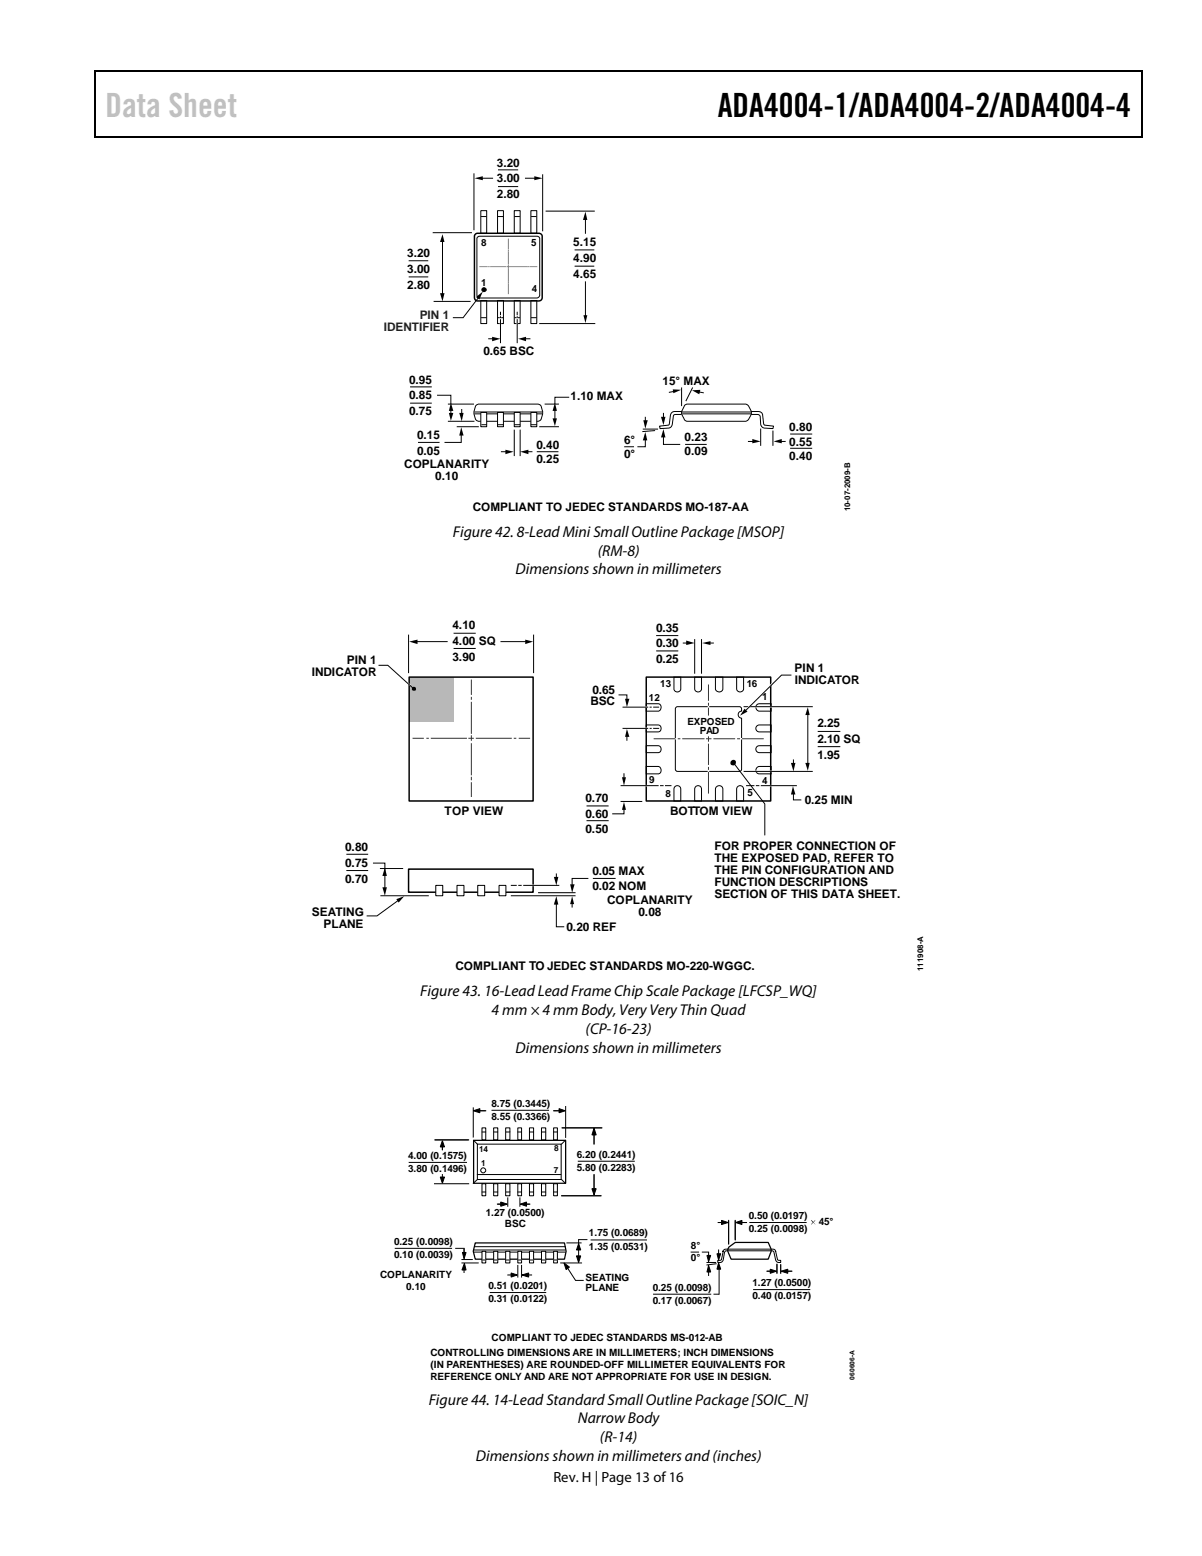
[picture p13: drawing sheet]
<svg xmlns="http://www.w3.org/2000/svg" width="216mm" height="279mm" viewBox="0 0 216 279" stroke-linecap="round" stroke-linejoin="round" font-family="sans-serif">
<defs><g id="words">
<text font-size="6" fill="#c0c0c0" x="18.9" y="21">Data Sheet</text>
<text font-size="6" x="128.9" y="21">ADA4004-1/ADA4004-2/ADA4004-4</text>
<g font-size="2.8">
<text x="81.3" y="96.4">Figure 42. 8-Lead Mini Small Outline Package [MSOP]</text>
<text x="107.4" y="99.8">(RM-8)</text>
<text x="92.6" y="103.1">Dimensions shown in millimeters</text>
<text x="75.5" y="178.9">Figure 43. 16-Lead Lead Frame Chip Scale Package [LFCSP_WQ]</text>
<text x="88.3" y="182.3">4 mm × 4 mm Body, Very Very Thin Quad</text>
<text x="105.2" y="185.7">(CP-16-23)</text>
<text x="92.6" y="189.1">Dimensions shown in millimeters</text>
<text x="77" y="252.2">Figure 44. 14-Lead Standard Small Outline Package [SOIC_N]</text>
<text x="103.8" y="255.6">Narrow Body</text>
<text x="85.5" y="262.4">Dimensions shown in millimeters and (inches)</text>
<text x="107.8" y="259">(R-14)</text>
</g>
<text font-size="2.6" x="99.4" y="266">Rev. H | Page 13 of 16</text>
<g font-size="2.1">
<text x="89.3" y="30">3.20</text>
<text x="89.3" y="32.8">3.00</text>
<text x="89.3" y="35.6">2.80</text>
<text x="73.1" y="46.2">3.20</text>
<text x="103" y="44.2">5.15</text>
<text x="103" y="47.1">4.90</text>
<text x="73.1" y="49">3.00</text>
<text x="73.1" y="51.8">2.80</text>
<text x="103" y="49.9">4.65</text>
<text x="86.8" y="63.7">0.65 BSC</text>
<text x="73.5" y="68.9">0.95</text>
<text x="73.5" y="71.7">0.85</text>
<text x="102.5" y="71.9">1.10 MAX</text>
<text x="119" y="69.2">15° MAX</text>
<text x="73.5" y="74.5">0.75</text>
<text x="141.8" y="77.5">0.80</text>
<text x="74.9" y="78.9">0.15</text>
<text x="74.9" y="81.7">0.05</text>
<text x="96.4" y="80.6">0.40</text>
<text x="96.4" y="83.1">0.25</text>
<text x="112.1" y="79.8">6°</text>
<text x="112.1" y="82.3">0°</text>
<text x="123" y="79.2">0.23</text>
<text x="123" y="81.8">0.09</text>
<text x="141.8" y="80">0.55</text>
<text x="141.8" y="82.5">0.40</text>
<text x="72.6" y="84.1">COPLANARITY</text>
<text x="78.2" y="86.2">0.10</text>
<text x="84.9" y="91.8">COMPLIANT TO JEDEC STANDARDS MO-187-AA</text>
<text x="81.3" y="113">4.10</text>
<text x="117.8" y="113.4">0.35</text>
<text x="62.3" y="119.2">PIN 1</text>
<text x="81.3" y="115.8">4.00 SQ</text>
<text x="81.3" y="118.7">3.90</text>
<text x="117.8" y="116.2">0.30</text>
<text x="117.8" y="119.1">0.25</text>
<text x="56" y="121.3">INDICATOR</text>
<text x="106.4" y="124.5">0.65</text>
<text x="142.7" y="120.7">PIN 1</text>
<text x="142.7" y="122.9">INDICATOR</text>
<text x="106" y="126.7">BSC</text>
<text x="146.8" y="130.6">2.25</text>
<text x="146.8" y="133.4">2.10 SQ</text>
<text x="146.8" y="136.3">1.95</text>
<text x="105.2" y="144">0.70</text>
<text x="79.9" y="146.4">TOP VIEW</text>
<text x="105.2" y="146.8">0.60</text>
<text x="105.2" y="149.6">0.50</text>
<text x="120.4" y="146.4">BOTTOM VIEW</text>
<text x="144.5" y="144.4">0.25 MIN</text>
<text x="62" y="152.8">0.80</text>
<text x="62" y="155.7">0.75</text>
<text x="128.3" y="152.7">FOR PROPER CONNECTION OF</text>
<text x="128.3" y="154.8">THE EXPOSED PAD, REFER TO</text>
<text x="62" y="158.5">0.70</text>
<text x="106.4" y="157">0.05 MAX</text>
<text x="106.4" y="159.9">0.02 NOM</text>
<text x="128.3" y="156.9">THE PIN CONFIGURATION AND</text>
<text x="128.3" y="159.1">FUNCTION DESCRIPTIONS</text>
<text x="128.3" y="161.2">SECTION OF THIS DATA SHEET.</text>
<text x="56" y="164.5">SEATING</text>
<text x="58.1" y="166.7">PLANE</text>
<text x="101.8" y="167.2">0.20 REF</text>
<text x="109.1" y="162.4">COPLANARITY</text>
<text x="114.7" y="164.5">0.08</text>
<text x="81.8" y="174.2">COMPLIANT TO JEDEC STANDARDS MO-220-WGGC.</text>
</g>
<g font-size="2.1" fill="#231f1f">
<text x="68.9" y="59.4">IDENTIFIER</text>
<text x="75.4" y="57.3">PIN 1</text>
</g>
<g font-size="1.8">
<text x="86.4" y="44.2">8</text>
<text x="95.4" y="44.2">5</text>
<text x="86.4" y="51.3">1</text>
<text x="95.5" y="52.5">4</text>
<text x="116.6" y="125.8">12</text>
<text x="118.6" y="123.3">13</text>
<text x="134.2" y="123.3">16</text>
<text x="136.9" y="125.7">1</text>
<text x="123.5" y="130.1">EXPOSED</text>
<text x="125.7" y="131.7">PAD</text>
<text x="116.6" y="140.7">9</text>
<text x="119.5" y="143">8</text>
<text x="134.2" y="143">5</text>
<text x="136.9" y="140.8">4</text>
<text x="88.3" y="198.7">8.75 (0.3445)</text>
<text x="88.3" y="201.1">8.55 (0.3366)</text>
<text x="73.3" y="208.1">4.00 (0.1575)</text>
<text x="103.6" y="207.9">6.20 (0.2441)</text>
<text x="73.3" y="210.5">3.80 (0.1496)</text>
<text x="103.6" y="210.3">5.80 (0.2283)</text>
<text x="87.3" y="218.4">1.27 (0.0500)</text>
<text x="90.7" y="220.4">BSC</text>
<text x="134.5" y="218.9">0.50 (0.0197)</text>
<text x="134.5" y="221.3">0.25 (0.0098)</text>
<text x="147.1" y="219.9">45°</text>
<text x="70.8" y="223.5">0.25 (0.0098)</text>
<text x="70.8" y="225.9">0.10 (0.0039)</text>
<text x="105.8" y="222">1.75 (0.0689)</text>
<text x="105.8" y="224.4">1.35 (0.0531)</text>
<text x="124.1" y="224.3">8°</text>
<text x="124.1" y="226.5">0°</text>
<text x="68.3" y="229.5">COPLANARITY</text>
<text x="73" y="231.7">0.10</text>
<text x="87.8" y="231.4">0.51 (0.0201)</text>
<text x="87.8" y="233.8">0.31 (0.0122)</text>
<text x="105.2" y="230">SEATING</text>
<text x="105.2" y="231.9">PLANE</text>
<text x="117.2" y="231.8">0.25 (0.0098)</text>
<text x="135.1" y="230.9">1.27 (0.0500)</text>
<text x="135.1" y="233.3">0.40 (0.0157)</text>
<text x="117.2" y="234.2">0.17 (0.0067)</text>
<text x="77.3" y="243.4">CONTROLLING DIMENSIONS ARE IN MILLIMETERS; INCH DIMENSIONS</text>
<text x="77.3" y="245.6">(IN PARENTHESES) ARE ROUNDED-OFF MILLIMETER EQUIVALENTS FOR</text>
<text x="88.3" y="240.9">COMPLIANT TO JEDEC STANDARDS MS-012-AB</text>
<text x="77.3" y="247.8">REFERENCE ONLY AND ARE NOT APPROPRIATE FOR USE IN DESIGN.</text>
</g>
<g font-size="1.5">
<text x="86.1" y="206.9">14</text>
<text x="86.4" y="209.4">1</text>
<text x="99.5" y="206.7">8</text>
<text x="99.5" y="210.6">7</text>
</g>
<g font-size="1.4">
<text x="152.7" y="91.8" transform="rotate(-90 152.7 91.8)">10-07-2009-B</text>
<text x="165.8" y="174.4" transform="rotate(-90 165.8 174.4)">111908-A</text>
</g>
<text font-size="1.2" x="153.5" y="247.7" transform="rotate(-90 153.5 247.7)">060606-A</text>
</g></defs>
<g fill="#000">
<path d="M16.9 12.7h.2v1h-.2zM205.1 12.7h.2v1h-.2zM205.1 12.7h.2v.3h-.2zM82.3 24.4h.2v.3h-.2zM85.2 32l1.5-.4v.8zM96 31.6l1.5 .4-1.5 .4zM105.2 38l.3 1.5h-.8zM205.1 24.4h.2v.3h-.2zM79 52.6h.8l-.3 1.5zM79.5 42.1l.3 1.4h-.8zM85.5 53.3l1.2-.9-.6 1.4zM104.8 56.6h.7l-.3 1.4z"/>
<path d="M88.4 60.5l1.5 .3-1.5 .5zM93.1 60.8l1.4-.3v.8z"/>
</g>
<path d="M16.9 12.8h188.2M17 13.7v11M205.2 13.7v11M205.1 24.5h-188.2" fill="none" stroke="#000" stroke-width=".25"/>
<g fill="none" stroke="#000" stroke-width=".18">
<path d="M85.1 31.2v10.1M86.4 37.8h1v4.1h-1zM86.4 38.9h.9M86.4 32h2.1M89.4 37.8h1v4.1h-1zM89.5 38.9h.8M89.5 30.5h3.6M89.5 33.5h3.6M92.4 37.8h1v4.1h-1zM92.5 38.9h.8M94.4 32h1.8M95.4 37.8h1v4.1h-1z"/>
<path d="M95.4 38.9h.9M97.5 31.4v10M98.1 37.9h8.6M105.2 39.2v2.7M73.4 46.8h3.5M73.4 49.7h3.5M77.8 41.8h6.9M78 54.1h6.4M79.5 43.2v9.7M85.7 42.6l.5-.2h10.2a.51 .51 0 0 1 .5 .4v10.2a.55 .55 0 0 1-.5 .5h-10.2a.55 .55 0 0 1-.5-.5zM86 53.3l-2.8 3.7h-1.9M86.4 54h1v4.1h-1z"/>
<path d="M86.4 57h.9M89.4 54h1v4.1h-1zM89.5 57h.8M89.9 56.1v.4M89.9 56.9v.1M89.9 57.4v4.1M92.4 54h1v4.1h-1zM92.5 57h.8M92.9 56.1v.4M92.9 56.9v.1M92.9 57.4v4.1M95.4 54h1v4.1h-1z"/>
<path d="M95.4 57h.9M96.9 58.1h9.9M103.2 44.9h3.5M103.2 47.8h3.5M105.2 50.6v6.3M80.5 72.6h4.5M80.5 75.6h4.6M82.1 76.6h3.8M85.3 74.3h12M85.3 74h12M85.6 72.7l.4-.1h10.6a.77 .77 0 0 1 .7 .8 1.89 1.89 0 0 1-.5 2.2h-10.8a1.28 1.28 0 0 1-.9-1.3l.3-1.3zM87.8 60.8h.9"/>
<path d="M94.2 60.8h1M96.9 76.6h3.4M97.9 72.6h2.4M122.5 74h12.4M122.6 74.3h12.3M123 72.7l.5-.1h10.4a1.81 1.81 0 0 1 1.1 1.3v.4l-.3 .6a1.03 1.03 0 0 1-.8 .7h-10.4a.87 .87 0 0 1-.8-.7l-.3-.6v-.4zM123.1 79.8h3.8M136.6 77v3M138.8 77.4v2.6M142 77.9h3.8M96.4 81.1h3.9M112.2 80.2h1.6"/>
<path d="M142 80.5h3.8"/>
</g>
<path d="M85.3 42.2l.4-.3h11.1a.59 .59 0 0 1 .6 .5v11a.59 .59 0 0 1-.6 .6h-11a.57 .57 0 0 1-.6-.6z" fill="none" stroke="#000" stroke-width=".26"/>
<circle cx="87" cy="52" r=".38" fill="#000" stroke="#000" stroke-width=".18"/>
<g fill="none" stroke="#808385" stroke-width=".18">
<path d="M86.2 47.9h1.3M87.8 47.9h.1M88.1 47.9h2.8M91.1 47.9h.4M91.3 42.9v1.7M91.3 44.9v.1M91.3 45.2v2.2M91.3 47.7v.3M91.3 48.2v2.3M91.3 50.7v.2M91.3 51.1v1.6M91.7 47.9h3"/>
<path d="M94.8 47.9h.1M95.2 47.9h1.2"/>
</g>
<path d="M89.9 56.8v1.7M92.9 56.8v1.7" fill="none" stroke="#fff" stroke-width=".26"/>
<path d="M92.4 74.1h1v2.5h-1z" fill="#fff" stroke="#000" stroke-width=".18"/>
<path d="M92.5 76.3h.8" fill="none" stroke="#000" stroke-width=".18"/>
<path d="M89.4 74.1h1v2.5h-1z" fill="#fff" stroke="#000" stroke-width=".18"/>
<path d="M89.5 76.3h.8" fill="none" stroke="#000" stroke-width=".18"/>
<path d="M86.4 74.1h1v2.5h-1z" fill="#fff" stroke="#000" stroke-width=".18"/>
<path d="M86.6 76.3h.7" fill="none" stroke="#000" stroke-width=".18"/>
<path d="M95.4 74.1h1v2.5h-1z" fill="#fff" stroke="#000" stroke-width=".18"/>
<g fill="none" stroke="#000" stroke-width=".18">
<path d="M73.7 69.5h3.9M73.7 72.4h3.9M75.1 79.4h3.9M78.5 71h2.5v1.6M81 73.5v.9M82.8 77.9v1.5h-3M82.9 73.5v.9M92.4 77.2v4.6M93.4 77.2v4.6M95.4 76.3h.9M99.7 73.5v1.9M102.2 71.3h-2.5v1.3"/>
<path d="M115.5 77h2.6M115.9 78.8v1.4h-1.4M115.9 74.8v.9M117.6 77.3l-2.1 .2M119.2 78.3v1.5h3M119.2 74.2v.9M121.1 70.3l-.9 .1M122.4 73.9h-1.2a.75 .75 0 0 0-.8 .7l-.2 1.6a2.27 2.27 0 0 1-1.5 .3h-.2l.1 .5 1.4-.1a.75 .75 0 0 0 .8-.7l.2-1.6 .4-.2h.9M122.4 69.7v3.1M124.4 69.7l-1.2 2.2M125.4 70.4l.9 .1M134.4 79.3h1"/>
<path d="M135 73.9h1.2a.72 .72 0 0 1 .8 .7l.2 1.5 .1 .2 1.6 .2-.1 .5-1.4-.1a.77 .77 0 0 1-.8-.7l-.2-1.6-.4-.2h-1M140.2 79.3h.8M90.1 81.1h.9M94.7 81.1h.8"/>
</g>
<g fill="#000">
<path d="M80.6 74.1h.8l-.4 1.5zM81 72.3l.4 1.5h-.8zM82.5 74.1h.8l-.4 1.5zM82.8 76.7l.5 1.5h-.8zM99.3 75.1h.7l-.3 1.4zM99.7 72.3l.3 1.5h-.7zM115.5 75.5h.9l-.5 1.5zM115.9 77.6l.4 1.5h-.8zM118.7 74.8h.8l-.3 1.5zM119.2 77l.3 1.5h-.8zM120.8 69.9l1.5 .1-1.4 .6zM124.3 70.1l1.5-.1-.2 .8z"/>
<path d="M135.1 78.8l1.5 .5-1.5 .3zM138.9 79.3l1.5-.5v.8zM90.8 80.8l1.5 .3-1.5 .5zM93.4 81.1l1.5-.3v.8z"/>
</g>
<path d="M73.6 121.7h8v7.9h-8z" fill="#b5b7b9"/>
<g fill="none" stroke="#000" stroke-width=".18">
<path d="M73.4 114v6.8M81.5 113.7h3.9M81.5 116.4h3.9M95.8 114v6.8M111.1 124.8h1.5v1M112.1 138.9v.9M112.6 132v1M146.9 131.3h4M146.9 134.1h4M62.2 153.4h3.9M62.2 156.3h3.9M99.9 156.9v.8"/>
<path d="M105.3 144.7h4M105.3 147.4h4M105.7 157.7h-2.9v1.4M106.5 157.7h4.1M111.5 143.9h3.9M112.1 145.2v.9h-2.1M68.3 160.8h8.7M71.6 161.6l-3.9 2.9h-1.9M91.8 160.8h11.6M96.7 160.3h6.6M99.9 162.2v4.2h1.4M102.8 162.1v.8"/>
</g>
<path d="M73.4 156.1h22.4v4.1h-22.4z" fill="none" stroke="#000" stroke-width=".27"/>
<path d="M111.7 139.6h.7l-.3 1.5zM112.3 125.5h.8l-.5 1.5zM112.6 130.9l.5 1.4h-.8zM99.5 157.5h.8l-.4 1.5zM102.4 158.8h.8l-.4 1.5zM112.1 144l.3 1.4h-.7zM71.2 161.5l1.4-.6-1 1.2zM99.9 160.9l.4 1.5h-.8zM102.8 160.9l.3 1.4h-.7z" fill="#000"/>
<path d="M145.1 128.1v9.2" fill="none" stroke="#010101" stroke-width=".18"/>
<g fill="#010101">
<path d="M145.1 127l.3 1.4h-.7z"/>
<path d="M144.7 137h.7l-.3 1.4z"/>
</g>
<path d="M67 155h2.1v2.1M69.1 157v2.6" fill="none" stroke="#000" stroke-width=".18"/>
<path d="M68.7 159.3h.8l-.4 1.5zM69.1 155.8l.4 1.5h-.8z" fill="#000"/>
<path d="M89.9 115.2h4.7" fill="none" stroke="#010101" stroke-width=".18"/>
<path d="M94.3 114.9l1.5 .3-1.5 .5z" fill="#010101"/>
<path d="M74.7 115.2h5.7" fill="none" stroke="#010101" stroke-width=".18"/>
<path d="M73.5 115.2l1.5-.3v.8z" fill="#010101"/>
<path d="M73.5 121.6h22.3v22.2h-22.3zM116.1 121.6h22.3v22.2h-22.3z" fill="none" stroke="#000" stroke-width=".27"/>
<path d="M73.1 122.6l.6 .5M115.9 130.8h.4M115.9 127h.4M127.3 133.9v.2" fill="none" stroke="#fff" stroke-width=".27"/>
<g fill="none" stroke="#000" stroke-width=".18">
<path d="M68 119.5h1.7l4.7 4.2M111.9 130.8h4.4M111.9 127h4.4M116.1 137.6h2.1a.68 .68 0 0 1 .5 .7 .68 .68 0 0 1-.5 .7h-2.1zM116.1 133.9h2.1a.63 .63 0 0 1 .5 .6 .63 .63 0 0 1-.5 .6h-2.1zM116.1 130.2h2.1a.63 .63 0 0 1 .5 .6 .63 .63 0 0 1-.5 .6h-2.1zM116.1 126.4h2.1a.68 .68 0 0 1 .5 .6 .68 .68 0 0 1-.5 .7h-2.1zM116.8 130.8h.2M116.8 127h.2M117.4 130.8h.9M117.4 127h.9M121.1 121.6h1.2v2.1a.62 .62 0 0 1-.6 .5 .62 .62 0 0 1-.6-.5z"/>
<path d="M124.8 121.6h1.2v2.1a.62 .62 0 0 1-.6 .5 .62 .62 0 0 1-.6-.5zM128.5 121.6h1.3v2.1a.68 .68 0 0 1-.6 .5 .68 .68 0 0 1-.7-.5zM132.3 121.6h1.3v2.1a.63 .63 0 0 1-.7 .5 .63 .63 0 0 1-.6-.5zM135.9 137.8l.5-.2h2.1v1.4h-2.1a.65 .65 0 0 1-.6-.4 .65 .65 0 0 1 .1-.8zM135.9 134.1l.5-.2h2.1v1.2h-2.1a.63 .63 0 0 1-.6-.3 .63 .63 0 0 1 .1-.7zM135.9 130.4l.5-.2h2.1v1.2h-2.1a.63 .63 0 0 1-.6-.4 .63 .63 0 0 1 .1-.6zM135.9 126.5l.5-.1h2.1v1.3h-2.1a.7 .7 0 0 1-.6-.4 .7 .7 0 0 1 .1-.8zM121.2 141.3a.62 .62 0 0 1 .7-.2 .62 .62 0 0 1 .4 .6v2.1h-1.2v-2.1zM124.9 141.3a.62 .62 0 0 1 .7-.2 .62 .62 0 0 1 .4 .6v2.1h-1.2v-2.1zM128.7 141.3a.66 .66 0 0 1 .7-.2 .66 .66 0 0 1 .4 .6v2.1h-1.3v-2.1zM132.5 141.3a.63 .63 0 0 1 .7-.2 .63 .63 0 0 1 .4 .6v2.1h-1.3v-2.1z"/>
</g>
<circle cx="74.4" cy="123.7" r=".38" fill="#000"/>
<path d="M135.4 138.5h3.7z" fill="#fff"/>
<path d="M135.4 138.5h3.7" fill="none" stroke="#fff" stroke-width=".27"/>
<path d="M135.3 126.9h3.7z" fill="#fff"/>
<path d="M135.3 126.9h3.7" fill="none" stroke="#fff" stroke-width=".27"/>
<path d="M117.9 114.1h3.9M117.9 116.9h3.9M122.6 115.5h.9M124.8 114.9v6M126 114.9v6M127.3 115.5h.9M133.6 138.5h12.4M133.6 126.9h12.4" fill="none" stroke="#000" stroke-width=".18"/>
<path d="M123.3 115l1.5 .5-1.5 .3zM126.1 115.5l1.5-.4v.7z" fill="#000"/>
<g fill="#fff" stroke="#000" stroke-width=".18">
<path d="M78.3 159h1.2v1.8h-1.2z"/>
<path d="M82.1 159h1.2v1.8h-1.2z"/>
<path d="M85.8 159h1.3v1.8h-1.3z"/>
<path d="M89.6 159h1.3v1.8h-1.3z"/>
</g>
<g fill="none" stroke="#333" stroke-width=".18">
<path d="M74.2 132.6h1.9M76.7 132.6h.2M77.5 132.6h6.3M84.2 132.6h.8M84.7 122.1v2.6M84.7 125.2v.4M84.7 126.1v5.6M84.7 132.1v.8M84.7 133.5v5.6M84.7 139.6v.4M85.6 132.6h6.2M92.4 132.6h.2"/>
<path d="M93.3 132.6h1.8M117.5 132.7h3.7M121.8 132.7h.3M122.6 132.7h3.8M126.9 132.7h.8M127.3 123v2.8M127.3 126.3v.3M127.3 127.2v1.2M127.3 132.3v.8M127.3 133.6v3.7M127.3 137.8v.4M127.3 138.7v3.7"/>
<path d="M128.2 132.7h3.8M132.5 132.7h.3M133.4 132.7h3.7M84.7 140.5v2.5"/>
</g>
<g fill="none" stroke="#000" stroke-width=".18">
<path d="M121.5 126.9h11.3a.5 .5 0 0 1 .4 .5 .5 .5 0 0 1-.4 .5 .71 .71 0 0 0 .4 1.1v9.2l-.2 .3h-11.3l-.4-.3v-10.9zM131.7 136.9l5.7 7.5v5.5M142.2 121.2h-1.8l-6.6 6.5M142.5 136.5v.8M68.2 156h4.2M91.8 159h1M93.1 159h.6M94 159h6.5M111.5 141.1h6.8M118.6 141.1h.6M119.4 141.1h1.2M134 141.1h1.5"/>
<path d="M135.8 141.1h.6M136.7 141.1h6.4M142.5 142.4v1.2h1.4M85 198.9v5.3M88.4 199.4h10.1M101.6 198.7v5.5M73.4 208.7h10.5M78 212.6h6.2M78.1 204.7h6.1M85.1 204.8l.6 .6M85.7 211.9l-.7 .6M85.7 205.4h15.1v6.4h-15.1z"/>
<path d="M85.7 210.9h15M86.6 212.6h.6v2.1h-.6zM86.6 214h.6M88.7 212.6h.7v2.1h-.7zM88.7 214h.7M90.8 212.6h.8v2.1h-.8zM90.9 214h.7M91.2 215.1v1.5M93 212.6h.7v2.1h-.7zM93 214h.7M93.4 215.1v1.5M95.1 212.6h.7v2.1h-.7z"/>
<path d="M95.2 214h.6M97.3 212.6h.7v2.1h-.7zM97.3 214h.7M99.4 212.6h.7v2.1h-.7zM99.4 214h.7M100.9 214.7h7.1M100.9 211.8l.6 .7M100.9 202.5h7.2M101.5 204.8l-.6 .6M103.8 208.5h10.2M130.9 219.1v4.3M132.1 219.1v3.6"/>
<path d="M134.7 219.5h10.1M71 224.2h10.1M83 226.2h1.8M83 226.8h2.9M85.2 224.8h16.3M85.2 224.5h16.3M85.3 223.9h16.2M88.1 232.1h9.9M100.7 226.8h3.8M101.8 223.2h2.6M102 227.8l1.3 2M103.4 229.9h1.4"/>
<path d="M106.2 222.7h9.9M117.4 232.4h10.3M129.9 224.5l.4-.2h8a.88 .88 0 0 1 1 .4l.4 1.5 .5 .1v.3a.68 .68 0 0 1-.9-.3l-.3-1.5-.3-.2h-8.3l-.3 .3-.1 .8a.83 .83 0 0 1-1.1 1v-.4l.7-.1zM135.4 231.6h10.1M139.6 227v1.6M140.2 227.1v1.5"/>
</g>
<path d="M121.2 132.7h.3M127.3 126.8v.2M127.3 138.4v.3M133.1 132.7h.2M138.7 122.7l-4.8 4.8M95.5 159h.4M115.9 141.1h.4M138.2 141.1h.5" fill="none" stroke="#fff" stroke-width=".27"/>
<g fill="#000">
<path d="M133.7 127.3l.6 .5-1.4 .7zM142.1 137h.8l-.4 1.5zM142.4 141.2l.5 1.5h-.8zM139.6 227v1.6zM140.2 227.1v1.5z"/>
<circle cx="131.7" cy="136.9" r=".51"/>
</g>
<path d="M85.1 204.8h16.5v7.7h-16.5zM85.4 223.2h16l.3 1.5-.3 1.4h-16l-.4-1.4z" fill="none" stroke="#000" stroke-width=".22"/>
<path d="M101.3 226.8l1 .7-.6 .5z" fill="#000" stroke="#000" stroke-width=".18"/>
<path d="M86.6 224.7h.6v2.1h-.6z" fill="#fff" stroke="#000" stroke-width=".18"/>
<path d="M86.6 226.3h.6z" fill="#fff"/>
<path d="M86.6 226.3h.6" fill="none" stroke="#000" stroke-width=".18"/>
<path d="M88.7 224.7h.7v2.1h-.7z" fill="#fff" stroke="#000" stroke-width=".18"/>
<path d="M88.7 226.3h.7z" fill="#fff"/>
<path d="M88.7 226.3h.7" fill="none" stroke="#000" stroke-width=".18"/>
<path d="M90.8 224.7h.8v2.1h-.8z" fill="#fff" stroke="#000" stroke-width=".18"/>
<path d="M90.9 226.3h.7z" fill="#fff"/>
<path d="M90.9 226.3h.7" fill="none" stroke="#000" stroke-width=".18"/>
<path d="M93 224.7h.7v2.1h-.7z" fill="#fff" stroke="#000" stroke-width=".18"/>
<path d="M93 226.3h.7z" fill="#fff"/>
<path d="M93 226.3h.7" fill="none" stroke="#000" stroke-width=".18"/>
<path d="M95.1 224.7h.7v2.1h-.7z" fill="#fff" stroke="#000" stroke-width=".18"/>
<path d="M95.2 226.3h.6z" fill="#fff"/>
<path d="M95.2 226.3h.6" fill="none" stroke="#000" stroke-width=".18"/>
<path d="M97.3 224.7h.7v2.1h-.7z" fill="#fff" stroke="#000" stroke-width=".18"/>
<path d="M97.3 226.3h.7z" fill="#fff"/>
<path d="M97.3 226.3h.7" fill="none" stroke="#000" stroke-width=".18"/>
<path d="M99.4 224.7h.7v2.1h-.7z" fill="#fff" stroke="#000" stroke-width=".18"/>
<path d="M99.4 226.3h.7z" fill="#fff"/>
<g fill="none" stroke="#000" stroke-width=".18">
<path d="M85.7 199.5h1.5M99.4 199.5h1.4M79.5 205.6v.9M79.5 210.9v1M86.6 202.5h.6v2.2h-.6zM86.6 203.3h.6M88.7 202.5h.7v2.2h-.7zM88.7 203.3h.7M89.3 216.2h1.1M90.8 202.5h.8v2.2h-.8zM90.9 203.3h.7M93 202.5h.7v2.2h-.7z"/>
<path d="M93 203.3h.7M94.2 216.2h1M95.1 202.5h.7v2.2h-.7zM95.2 203.3h.6M97.3 202.5h.7v2.2h-.7zM97.3 203.3h.7M99.4 202.5h.7v2.2h-.7zM99.4 203.3h.7M106.7 202.7v2.7M106.7 210.9v3.1M129 219.5h1M132.9 219.5h1.2"/>
<path d="M81.9 224.2h1.5M83.4 224.2v1.2M83.4 227.4v1.1M91.2 228.9h1.1M93 227.2v2.1M93.7 227.2v2.1M94.3 228.9h1.2M99.4 226.3h.7M103.9 222.7v2.8M103.9 222.6h1.5M124.1 224.8h1.4M126.2 224.8h1.1"/>
<path d="M127 226.7h1.5M127.3 224.9v1.1M127.3 228v1M128.2 232.4h.9M128.6 226.9l-1.6 .2M129.1 224.5v1.2M129.2 227.6v4.8M137.8 228.3h.9M141.1 228.3h1.1"/>
<circle cx="86.8" cy="210.2" r=".45"/>
</g>
<path d="M130.9 223.9l1.2-.8h5.9l.5 1.2v.4l-.5 1.4h-6.7l-.6-1.4v-.4z" fill="none" stroke="#000" stroke-width=".22"/>
<path d="M85.7 199.5h1.5zM99.4 199.5h1.4zM79.5 205.6v.9zM89.3 216.2h1.1zM94.2 216.2h1zM129 219.5h1zM132.9 219.5h1.2zM145.8 219.1l.3 .3 .3-.3-.3 .4 .3 .4-.3-.4-.4 .3 .3-.3-.3-.4zM83.4 224.2v1.2zM137.8 228.3h.9zM141.1 228.3h1.1z" fill="#000"/>
<g fill="#000" stroke="#000" stroke-width=".18">
<path d="M85 199.5l1.2-.4v.7zM100.4 199.1l1.1 .4-1.1 .3zM79.5 204.8l.3 1.2h-.7zM79.1 211.3h.7l-.3 1.2zM89.9 215.8l1.2 .4-1.2 .4zM93.5 216.2l1.1-.4v.8zM106.3 213.4h.8l-.4 1.2zM106.7 202.6l.4 1.2h-.8zM129.6 219.1l1.2 .4-1.2 .4zM132.1 219.5l1.2-.4v.8zM83.4 226.8l.3 1.2h-.7zM83.1 224.9h.6l-.3 1.1z"/>
<path d="M91.8 228.6l1.1 .3-1.1 .4zM93.7 228.9l1.3-.3v.7zM103.9 223.3l.4 1.2h-.8zM103.5 225.5h.8l-.4 1.2zM127 225.4h.7l-.4 1.1zM127.3 227.2l.4 1.2h-.7zM128.8 225.1h.7l-.4 1.2zM129.1 226.8l.4 1.1h-.7zM138.3 227.9l1.2 .4-1.2 .3zM140.3 228.3l1.2-.4v.7z"/>
</g>
<use href="#words"/>
</svg>
